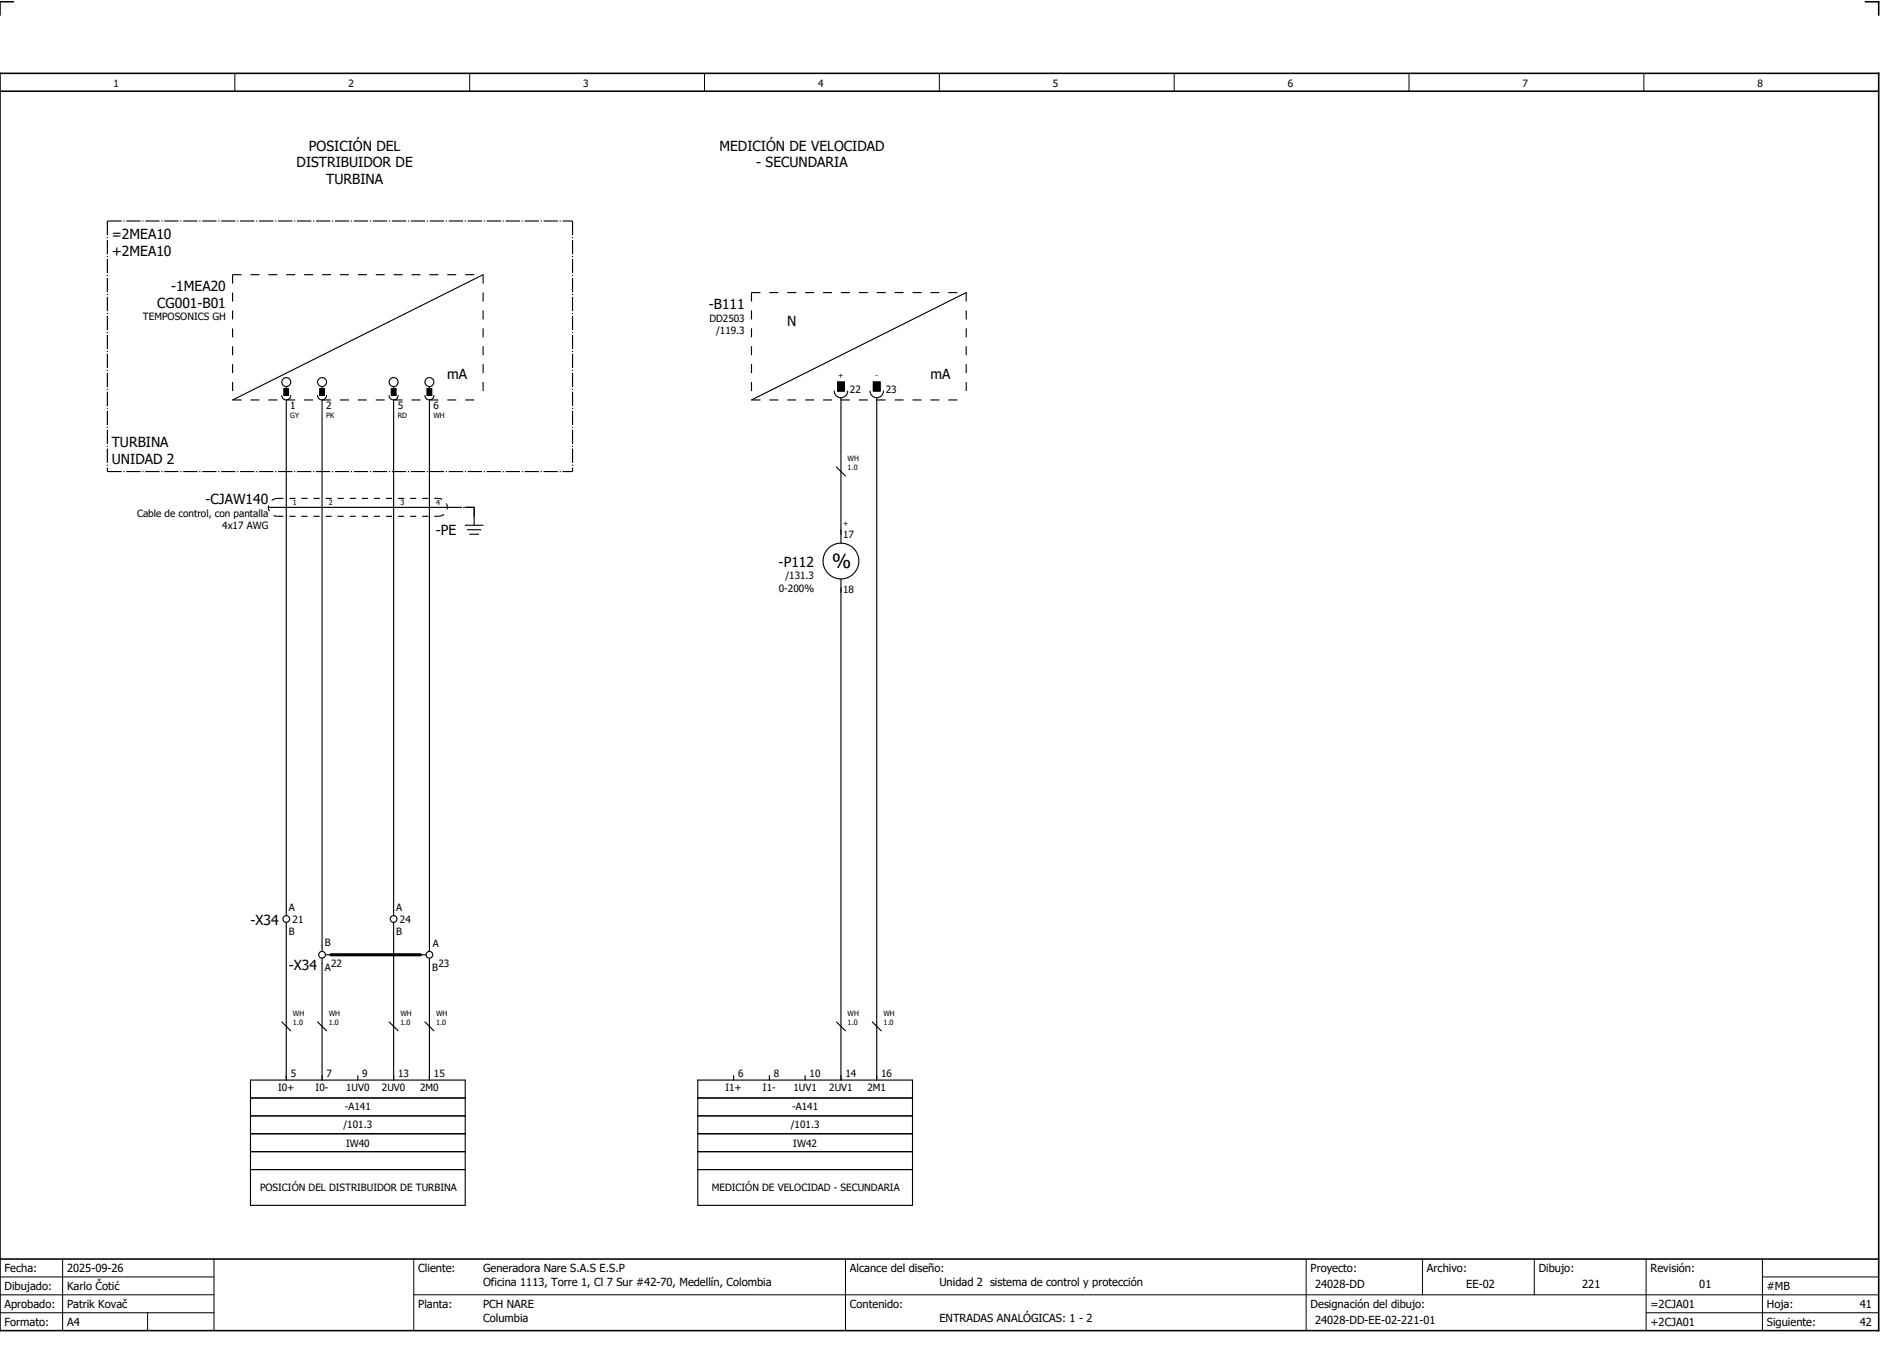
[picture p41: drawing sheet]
<svg xmlns="http://www.w3.org/2000/svg" width="421mm" height="301mm" viewBox="0 0 421 301" stroke-linecap="round" stroke-linejoin="round" font-family="sans-serif">
<defs><g id="words">
<text font-size="4.3" x="186" y="127">%</text>
<g font-size="3.1">
<text x="69.1" y="33.6">POSICIÓN DEL</text>
<text x="160.8" y="33.6">MEDICIÓN DE VELOCIDAD</text>
<text x="66.3" y="37.4">DISTRIBUIDOR DE</text>
<text x="73" y="41.1">TURBINA</text>
<text x="169.1" y="37.4">- SECUNDARIA</text>
<text x="25" y="53.5">=2MEA10</text>
<text x="25" y="57.3">+2MEA10</text>
<text x="38.3" y="65">-1MEA20</text>
<text x="35.1" y="68.8">CG001-B01</text>
<text x="158.5" y="69">-B111</text>
<text x="176" y="72.8">N</text>
<text x="100" y="84.8">mA</text>
<text x="208" y="84.8">mA</text>
<text x="25" y="100">TURBINA</text>
<text x="25" y="103.8">UNIDAD 2</text>
<text x="46" y="112.8">-CJAW140</text>
<text x="97.4" y="119.6">-PE</text>
<text x="174.1" y="126.6">-P112</text>
<text x="56" y="206.6">-X34</text>
<text x="64.5" y="216.8">-X34</text>
</g>
<g font-size="2.5">
<text x="1" y="284.4">Fecha:</text>
<text x="15" y="284.4">2025-09-26</text>
<text x="93.5" y="284.4">Cliente:</text>
<text x="108" y="284.4">Generadora Nare S.A.S E.S.P</text>
<text x="108" y="287.4">Oficina 1113, Torre 1, Cl 7 Sur #42-70, Medellín, Colombia</text>
<text x="190" y="284.4">Alcance del diseño:</text>
<text x="210" y="287.4">Unidad 2 sistema de control y protección</text>
<text x="293" y="284.4">Proyecto:</text>
<text x="294" y="287.9">24028-DD</text>
<text x="319" y="284.4">Archivo:</text>
<text x="327.8" y="287.9">EE-02</text>
<text x="344" y="284.4">Dibujo:</text>
<text x="353.7" y="287.9">221</text>
<text x="369" y="284.4">Revisión:</text>
<text x="379.9" y="287.9">01</text>
<text x="1" y="288.4">Dibujado:</text>
<text x="1" y="292.4">Aprobado:</text>
<text x="15" y="288.4">Karlo Čotić</text>
<text x="15" y="292.4">Patrik Kovač</text>
<text x="93.5" y="292.4">Planta:</text>
<text x="108" y="292.4">PCH NARE</text>
<text x="190" y="292.4">Contenido:</text>
<text x="293" y="292.4">Designación del dibujo:</text>
<text x="369" y="292.4">=2CJA01</text>
<text x="395" y="292.4">Hoja:</text>
<text x="395" y="288.4">#MB</text>
<text x="415.8" y="292.4">41</text>
<text x="1" y="296.4">Formato:</text>
<text x="15" y="296.4">A4</text>
<text x="108" y="295.4">Columbia</text>
<text x="210" y="295.4">ENTRADAS ANALÓGICAS: 1 - 2</text>
<text x="294" y="295.9">24028-DD-EE-02-221-01</text>
<text x="369" y="296.4">+2CJA01</text>
<text x="395" y="296.4">Siguiente:</text>
<text x="415.8" y="296.4">42</text>
</g>
<g font-size="2.2">
<text x="25.4" y="19.4">1</text>
<text x="77.9" y="19.4">2</text>
<text x="130.4" y="19.4">3</text>
<text x="182.9" y="19.4">4</text>
<text x="235.4" y="19.4">5</text>
<text x="287.9" y="19.4">6</text>
<text x="340.4" y="19.4">7</text>
<text x="392.9" y="19.4">8</text>
<text x="32" y="71.6">TEMPOSONICS GH</text>
<text x="158.6" y="71.9">DD2503</text>
<text x="160.1" y="74.6">/119.3</text>
<text x="190" y="87.8">22</text>
<text x="198" y="87.8">23</text>
<text x="64.9" y="91.4">1</text>
<text x="72.9" y="91.4">2</text>
<text x="88.9" y="91.4">5</text>
<text x="96.9" y="91.4">6</text>
<text x="30.6" y="115.6">Cable de control, con pantalla</text>
<text x="49.7" y="118.3">4x17 AWG</text>
<text x="188.5" y="120.1">17</text>
<text x="175.6" y="129.5">/131.3</text>
<text x="174.1" y="132.2">0-200%</text>
<text x="188.5" y="132.6">18</text>
<text x="64.6" y="203.5">A</text>
<text x="88.6" y="203.5">A</text>
<text x="64.6" y="209">B</text>
<text x="65.4" y="206.3">21</text>
<text x="88.6" y="209">B</text>
<text x="89.4" y="206.3">24</text>
<text x="72.6" y="211.5">B</text>
<text x="96.8" y="211.5">A</text>
<text x="72.6" y="216.9">A</text>
<text x="74" y="216">22</text>
<text x="96.6" y="217.1">B</text>
<text x="98" y="216">23</text>
<text x="62.2" y="243.8">I0+</text>
<text x="65" y="240.7">5</text>
<text x="70.6" y="243.8">I0-</text>
<text x="73" y="240.7">7</text>
<text x="77.4" y="243.8">1UV0</text>
<text x="81" y="240.7">9</text>
<text x="85.4" y="243.8">2UV0</text>
<text x="89" y="240.7">13</text>
<text x="93.9" y="243.8">2M0</text>
<text x="97" y="240.7">15</text>
<text x="162.2" y="243.8">I1+</text>
<text x="165" y="240.7">6</text>
<text x="170.6" y="243.8">I1-</text>
<text x="173" y="240.7">8</text>
<text x="177.4" y="243.8">1UV1</text>
<text x="181" y="240.7">10</text>
<text x="185.4" y="243.8">2UV1</text>
<text x="189" y="240.7">14</text>
<text x="193.9" y="243.8">2M1</text>
<text x="197" y="240.7">16</text>
<text x="77.1" y="248.1">-A141</text>
<text x="177.1" y="248.1">-A141</text>
<text x="76.8" y="252.1">/101.3</text>
<text x="77.4" y="256.3">IW40</text>
<text x="176.8" y="252.1">/101.3</text>
<text x="177.4" y="256.3">IW42</text>
<text x="58.1" y="266.3">POSICIÓN DEL DISTRIBUIDOR DE TURBINA</text>
<text x="159.1" y="266.3">MEDICIÓN DE VELOCIDAD - SECUNDARIA</text>
</g>
<g font-size="1.6">
<text x="187.4" y="84.6">+</text>
<text x="195.7" y="84.6">-</text>
<text x="64.9" y="93.5">GY</text>
<text x="72.9" y="93.5">PK</text>
<text x="88.9" y="93.5">RD</text>
<text x="96.9" y="93.5">WH</text>
<text x="189.5" y="105.1">1.0</text>
<text x="189.5" y="103.1">WH</text>
<text x="65.5" y="112.9">1</text>
<text x="73.5" y="112.9">2</text>
<text x="89.5" y="112.9">3</text>
<text x="97.5" y="112.9">4</text>
<text x="188.5" y="117.6">+</text>
<text x="65.5" y="227.1">WH</text>
<text x="73.5" y="227.1">WH</text>
<text x="89.5" y="227.1">WH</text>
<text x="97.5" y="227.1">WH</text>
<text x="189.5" y="227.1">WH</text>
<text x="197.5" y="227.1">WH</text>
<text x="65.5" y="229.1">1.0</text>
<text x="73.5" y="229.1">1.0</text>
<text x="89.5" y="229.1">1.0</text>
<text x="97.5" y="229.1">1.0</text>
<text x="189.5" y="229.1">1.0</text>
<text x="197.5" y="229.1">1.0</text>
</g>
</g></defs>
<path d="M0 16.4h420v281h-420zM3 .4h-3v3M417 .4h3v3M0 20.4h420M0 281.4h420" fill="none" stroke="#000" stroke-width=".35"/>
<g fill="none" stroke="#000" stroke-width=".22">
<path d="M52.5 16.4v4M105 16.4v4M157.5 16.4v4M210 16.4v4M262.5 16.4v4M315 16.4v4M367.5 16.4v4M0 285.4h47.8M0 293.4h47.8M14 281.4v16M33 293.4v4M47.8 281.4v16"/>
<path d="M47.8 289.4h-47.8M92.5 281.4v16M92.5 289.4h327.5M189 281.4v16M292 281.4v15.8M318 281.4v8M343 281.4v8M368 281.4v15.8M368 293.4h52M394 285.4h26M394 281.4v15.8"/>
</g>
<path d="M100 113.4h6M106 113.4v2" fill="none" stroke="#000" stroke-width=".25" stroke-dasharray="3.2 .4 .3 .4"/>
<g fill="none" stroke="#000" stroke-width=".25">
<path d="M108 61.4l-56 28M216 65.4l-48 24M63 88.4a1 1 0 0 0 1 1 1 1 0 0 0 1-1M63.5 86.9h1v1.5h-1zM64 86.4v.5M64 89.4v115.2M71 88.4a1 1 0 0 0 1 1 1 1 0 0 0 1-1M71.5 86.9h1v1.5h-1zM72 86.4v.5M72 89.4v123.2M87 88.4a1 1 0 0 0 1 1 1 1 0 0 0 1-1M87.5 86.9h1v1.5h-1z"/>
<path d="M88 86.4v.5M88 89.4v115.2M95 88.4a1 1 0 0 0 1 1 1 1 0 0 0 1-1M95.5 86.9h1v1.5h-1zM96 86.4v.5M96 89.4v123.2M186.5 87.4a1.5 1.5 0 0 0 1.5 1.5 1.5 1.5 0 0 0 1.5-1.5M187.2 85.4h1.5v2h-1.5zM188 88.9v32.5M194.5 87.4a1.5 1.5 0 0 0 1.5 1.5 1.5 1.5 0 0 0 1.5-1.5M195.3 85.4h1.5v2h-1.5zM196 88.9v152.5"/>
<path d="M60 113.4h40M104 117.4h4M104.5 118.4h3M105 119.4h2M106 115.4v2M187 104.4l2 2M188 129.4v112M64 206.1v35.3M72 214.1v27.3M72.7 213.4h1.3M88 206.1v35.3M94 213.4h1.2"/>
<path d="M96 214.1v27.3M63 228.4l2 2M71 228.4l2 2M87 228.4l2 2M95 228.4l2 2M187 228.4l2 2M195 228.4l2 2M56 249.4h48M56 241.4h48v28h-48zM56 245.4h48M56 257.4h48M56 253.4h48"/>
<path d="M80 240.4v1M156 249.4h48M156 245.4h48M156 257.4h48M156 253.4h48M156 241.4h48v28h-48zM164 240.4v1M172 240.4v1M180 240.4v1M56 261.4h48M156 261.4h48"/>
<circle cx="64" cy="85.4" r="1"/>
<circle cx="72" cy="85.4" r="1"/>
<circle cx="88" cy="85.4" r="1"/>
<circle cx="96" cy="85.4" r="1"/>
<circle cx="188" cy="125.4" r="4"/>
<circle cx="64" cy="205.4" r=".75"/>
<circle cx="72" cy="213.4" r=".75"/>
<circle cx="88" cy="205.4" r=".75"/>
<circle cx="96" cy="213.4" r=".75"/>
</g>
<path d="M74 213.4h20" fill="none" stroke="#000" stroke-width=".7"/>
<path d="M24 49.4h104M24 49.4v56M128 49.4v56M24 105.4h104M104 113.4h2M106 113.4v2" fill="none" stroke="#000" stroke-width=".25" stroke-dasharray="3.2 .4 .3 .4" stroke-linecap="butt"/>
<path d="M52 61.4h56M52 61.4v28M108 61.4v28M168 65.4h48M168 65.4v24M216 65.4v24M52 89.4h56M168 89.4h48" fill="none" stroke="#000" stroke-width=".25" stroke-dasharray="2 2" stroke-linecap="butt"/>
<path d="M63.5 86.9h1v1.5h-1zM71.5 86.9h1v1.5h-1zM87.5 86.9h1v1.5h-1zM95.5 86.9h1v1.5h-1zM187.2 85.4h1.5v2h-1.5zM195.3 85.4h1.5v2h-1.5z" fill="#000" stroke="#000" stroke-width=".22"/>
<path d="M62 115.4h36M62 111.4h36M62 111.4a2 2 0 0 0-2 2 2 2 0 0 0 2 2M98 115.4a2 2 0 0 0 2-2 2 2 0 0 0-2-2" fill="none" stroke="#000" stroke-width=".25" stroke-dasharray="1.4 1.4" stroke-linecap="butt"/>
<use href="#words"/>
</svg>
